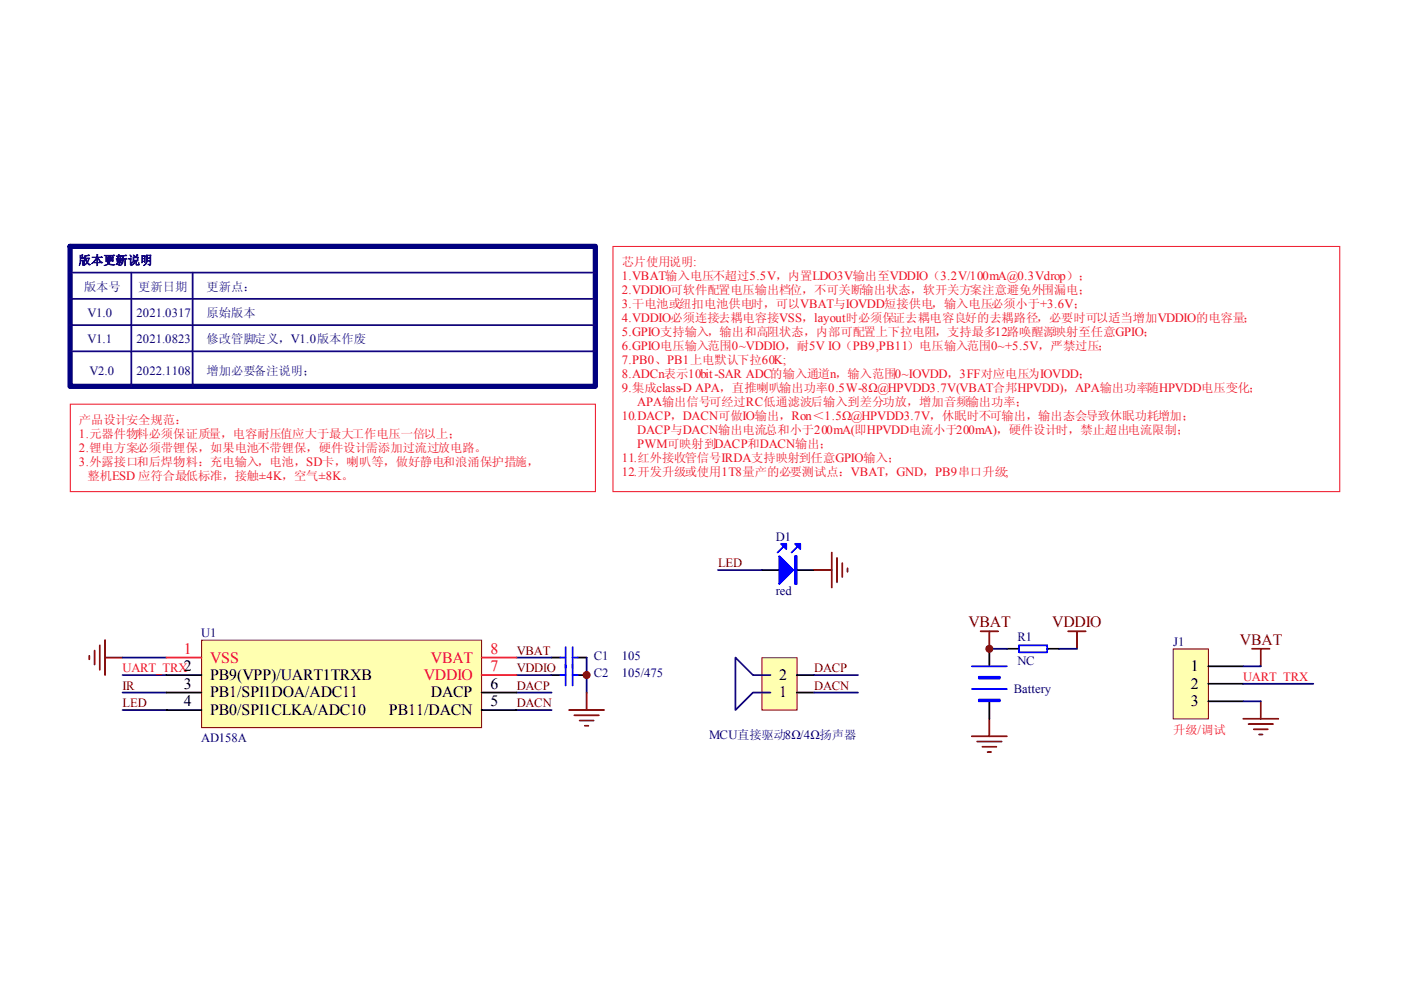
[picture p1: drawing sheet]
<svg xmlns="http://www.w3.org/2000/svg" width="297mm" height="210mm" viewBox="0 0 297 210" stroke-linecap="round" stroke-linejoin="round" font-family="sans-serif">
<defs><g id="words">
<g font-size="3.3" fill="#800000">
<text x="205.3" y="133">VBAT</text>
<text x="223.1" y="133">VDDIO</text>
<text x="262.9" y="136.8">VBAT</text>
</g>
<g font-size="3.3">
<text x="38.9" y="142.3">2</text>
<text x="252.5" y="142.3">1</text>
<text x="38.9" y="149.7">4</text>
<text x="38.9" y="146">3</text>
<text x="44.5" y="147.8">PB1/SPI1DOA/ADC11</text>
<text x="44.5" y="144.1">PB9(VPP)/UART1TRXB</text>
<text x="91.4" y="147.8">DACP</text>
<text x="104" y="146">6</text>
<text x="104" y="149.7">5</text>
<text x="165.2" y="147.8">1</text>
<text x="165.2" y="144.1">2</text>
<text x="252.5" y="146">2</text>
<text x="252.5" y="149.7">3</text>
<text x="44.5" y="151.6">PB0/SPI1CLKA/ADC10</text>
<text x="82.5" y="151.6">PB11/DACN</text>
</g>
<g font-size="3.3" fill="#ee0e22">
<text x="38.9" y="138.6">1</text>
<text x="44.5" y="140.5">VSS</text>
<text x="91.4" y="140.5">VBAT</text>
<text x="104" y="142.3">7</text>
<text x="104" y="138.6">8</text>
<text x="89.8" y="144.1">VDDIO</text>
</g>
<g font-size="2.7" fill="#ee0e22">
<text x="131.8" y="59.5">1.VBAT输入电压不超过5.5V，内置LDO3V输出至VDDIO（3.2V/100mA@0.3Vdrop）；</text>
<text x="131.8" y="62.4">2.VDDIO可软件配置电压输出档位，不可关断输出状态，软开关方案注意避免外围漏电；</text>
<text x="131.8" y="65.4">3.干电池或纽扣电池供电时，可以VBAT与IOVDD短接供电，输入电压必须小于+3.6V；</text>
<text x="131.8" y="68.3">4.VDDIO必须连接去耦电容接VSS，layout时必须保证去耦电容良好的去耦路径，必要时可以适当增加VDDIO的电容量；</text>
<text x="131.8" y="71.3">5.GPIO支持输入，输出和高阻状态，内部可配置上下拉电阻，支持最多12路唤醒源映射至任意GPIO；</text>
<text x="131.8" y="74.3">6.GPIO电压输入范围0~VDDIO，耐5V IO（PB9,PB11）电压输入范围0~+5.5V，严禁过压；</text>
<text x="131.8" y="77.2">7.PB0、PB1上电默认下拉60K;</text>
<text x="131.8" y="80.2">8.ADCn表示10bit-SAR ADC的输入通道n，输入范围0~IOVDD，3FF对应电压为IOVDD；</text>
<text x="131.8" y="83.2">9.集成class-D APA，直推喇叭输出功率0.5W-8Ω@HPVDD3.7V(VBAT合邦HPVDD)，APA输出功率随HPVDD电压变化；</text>
<text x="131.8" y="89.1">10.DACP，DACN可做IO输出，Ron＜1.5Ω@HPVDD3.7V，休眠时不可输出，输出态会导致休眠功耗增加；</text>
<text x="135.1" y="86.1">APA输出信号可经过RC低通滤波后输入到差分功放，增加音频输出功率；</text>
<text x="16.7" y="92.8">1.元器件物料必须保证质量，电容耐压值应大于最大工作电压一倍以上；</text>
<text x="16.7" y="95.8">2.锂电方案必须带锂保，如果电池不带锂保，硬件设计需添加过流过放电路。</text>
<text x="135.1" y="92">DACP与DACN输出电流总和小于200mA(即HPVDD电流小于200mA)，硬件设计时，禁止超出电流限制；</text>
<text x="135.1" y="95">PWM可映射到DACP和DACN输出；</text>
<text x="16.7" y="98.7">3.外露接口和后焊物料：充电输入，电池，SD卡，喇叭等，做好静电和浪涌保护措施，</text>
<text x="131.8" y="98">11.红外接收管信号IRDA支持映射到任意GPIO输入；</text>
<text x="131.8" y="101">12.开发升级或使用1T8量产的必要测试点：VBAT，GND，PB9串口升级;</text>
<text x="26" y="142.5">UART_TRX</text>
<text x="263.6" y="144.4">UART_TRX</text>
</g>
<g font-size="2.7" fill="#11037f">
<text x="18.5" y="67.2">V1.0</text>
<text x="29" y="67.2">2021.0317</text>
<text x="18.5" y="72.8">V1.1</text>
<text x="29" y="72.8">2021.0823</text>
<text x="19" y="79.4">V2.0</text>
<text x="29" y="79.4">2022.1108</text>
</g>
<g font-size="2.7" fill="#000080">
<text x="164.5" y="114.7">D1</text>
<text x="164.5" y="126.2">red</text>
<text x="42.7" y="135.1">U1</text>
<text x="215.7" y="135.8">R1</text>
<text x="248.8" y="137">J1</text>
<text x="125.9" y="143.6">C2</text>
<text x="125.9" y="140">C1</text>
<text x="131.8" y="143.6">105/475</text>
<text x="131.8" y="140">105</text>
<text x="215.7" y="141.1">NC</text>
<text x="215" y="147">Battery</text>
<text x="42.7" y="157.4">AD158A</text>
<text x="150.4" y="156.6">MCU直接驱动8Ω/4Ω扬声器</text>
</g>
<g font-size="2.7" fill="#800000">
<text x="152.2" y="120.2">LED</text>
<text x="109.6" y="138.8">VBAT</text>
<text x="109.6" y="142.5">VDDIO</text>
<text x="172.6" y="142.5">DACP</text>
<text x="26" y="146.2">IR</text>
<text x="26" y="150">LED</text>
<text x="109.6" y="150">DACN</text>
<text x="109.6" y="146.2">DACP</text>
<text x="172.6" y="146.2">DACN</text>
</g>
<g font-size="2.6" fill="#11037f">
<text x="16.7" y="56.1">版本更新说明</text>
<text x="17.9" y="61.7">版本号</text>
<text x="29.3" y="61.7">更新日期</text>
<text x="43.8" y="61.7">更新点：</text>
<text x="43.8" y="67.2">原始版本</text>
<text x="43.8" y="72.8">修改管脚定义，V1.0版本作废</text>
<text x="43.8" y="79.4">增加必要备注说明；</text>
</g>
<g font-size="2.6" fill="#ee0e22">
<text x="131.8" y="56.5">芯片使用说明:</text>
<text x="16.7" y="89.8">产品设计安全规范：</text>
<text x="18.5" y="101.7">整机ESD 应符合最低标准，接触±4K，空气±8K。</text>
<text x="248.8" y="155.5">升级/调试</text>
</g>
</g></defs>
<path d="M161.6 139.5h7.4v11.1h-7.4z" fill="#ffffb0"/>
<path d="M161.5 139.5h7.5v11.1h-7.5z" fill="none" stroke="#800000" stroke-width=".21"/>
<path d="M116.9 139.4h1.9M122.5 139.4h1.9M161.5 120.9h3.7M168.9 120.9h3.7M209.8 137.6v3.7M213.5 137.6h2.6M222 137.6h2.6M116.9 143.1h1.9M122.5 143.1h1.9M168.9 146.8h3.7M168.9 143.1h3.7M209.8 148.7v3.7" fill="none" stroke="#000" stroke-width=".37"/>
<path d="M152.2 120.9h9.3M209.8 137.6h3.7M224.6 137.6h3.7M26 143.1h9.3M172.6 143.1h9.3M172.6 146.8h9.3" fill="none" stroke="#000080" stroke-width=".37"/>
<g fill="none" stroke="#800000" stroke-width=".37">
<path d="M176.4 117.2v7.4M177.5 118.3v5.2M178.6 119.4v3M172.6 120.9h3.8M179.7 120.5v.7M207.9 133.9h3.7M209.8 133.9v3.7M226.5 133.9h3.7M228.3 133.9v3.7M206.1 156.1h7.4M207.2 157.2h5.2M208.3 158.3h2.9"/>
<path d="M209.4 159.4h.7M209.8 152.4v3.7"/>
</g>
<path d="M166.3 115.7l-1.5 1.5M169.3 115.7l-1.5 1.5M118.8 139.4h1.1M119.9 137.2v8.1M121.4 137.2v8.1M121.4 139.4h1.1M216.1 136.8h5.9v1.5h-5.9zM118.8 143.1h1.1M121.4 143.1h1.1M206.1 146.1h7.4M206.1 141.3h7.4" fill="none" stroke="#00f" stroke-width=".37"/>
<g fill="#00f" stroke="#00f" stroke-width=".37">
<path d="M168.6 115.3h1.1v1.1z"/>
<path d="M165.6 115.3h1.1v1.1z"/>
<path d="M165.2 117.9l3 3-3 2.9z"/>
<path d="M207.5 143.5h4.5v.4h-4.5z" fill-rule="evenodd"/>
<path d="M207.5 148.3h4.5v.4h-4.5z" fill-rule="evenodd"/>
<path d="M168.6 117.9h.3v5.9h-.3z" fill-rule="evenodd"/>
</g>
<path d="M163.4 143.1h-3.8l-3.7-3.7v11.1l3.7-3.7h3.8" fill="none" stroke="#11037f" stroke-width=".37"/>
<path d="M248.8 137.7h7.4v14.7h-7.4z" fill="#ffffb0"/>
<path d="M248.8 137.6h7.4v14.8h-7.4z" fill="none" stroke="#800000" stroke-width=".21"/>
<path d="M256.2 141.3h7.4M256.2 145h7.4M256.2 148.7h7.4" fill="none" stroke="#000" stroke-width=".37"/>
<g fill="none" stroke="#800000" stroke-width=".37">
<path d="M18.9 139v.8M20.1 137.9v3M21.2 136.8v5.2M22.3 135.7v7.4M22.3 139.4h3.7M265.5 137.6h3.7M267.3 137.6v3.7M120.7 150.5h7.4M121.8 151.7h5.2M122.9 152.8h3M124 153.9h.7M124.4 146.8v3.7"/>
<path d="M263.6 152.4h7.4M264.7 153.5h5.2M265.8 154.6h3M266.9 155.7h.8M267.3 148.7v3.7"/>
</g>
<path d="M26 139.4h9.3M109.5 139.4h7.4M124.4 139.4v7.4M26 146.8h9.3M26 150.5h9.3M109.5 143.1h7.4M109.5 146.8h7.4M109.5 150.5h7.4M263.6 145h14.8M263.6 148.7h3.7M263.6 141.3h3.7" fill="none" stroke="#000080" stroke-width=".37"/>
<path d="M42.8 135.8h59.3v18.5h-59.3z" fill="#ffffb0"/>
<path d="M42.8 135.7h59.3v18.6h-59.3z" fill="none" stroke="#800000" stroke-width=".21"/>
<path d="M35.3 146.8h7.4M35.3 150.5h7.4M35.3 143.1h7.4M102.1 146.8h7.4M102.1 150.5h7.4" fill="none" stroke="#000" stroke-width=".37"/>
<path d="M35.3 139.4h7.4M102.1 139.4h7.4M102.1 143.1h7.4" fill="none" stroke="#ee0e22" stroke-width=".37"/>
<path d="M14.8 52.2h111.4v29.7h-111.4z" fill="none" stroke="#000080" stroke-width="1.1"/>
<path d="M14.8 57.8h111.4M27.8 57.8v24.1M40.8 57.8v24.1M14.8 63.4h111.4M14.8 68.9h111.4M14.8 74.5h111.4" fill="none" stroke="#11037f" stroke-width=".37"/>
<path d="M130 52.3h154.1v51.9h-154.1zM14.9 85.7h111.3v18.5h-111.3z" fill="none" stroke="#ee0e22" stroke-width=".21"/>
<g fill="#800000" stroke="#800000" stroke-width=".21">
<circle cx="209.8" cy="137.6" r=".74"/>
<circle cx="124.4" cy="143.1" r=".74"/>
</g>
<use href="#words"/>
</svg>
